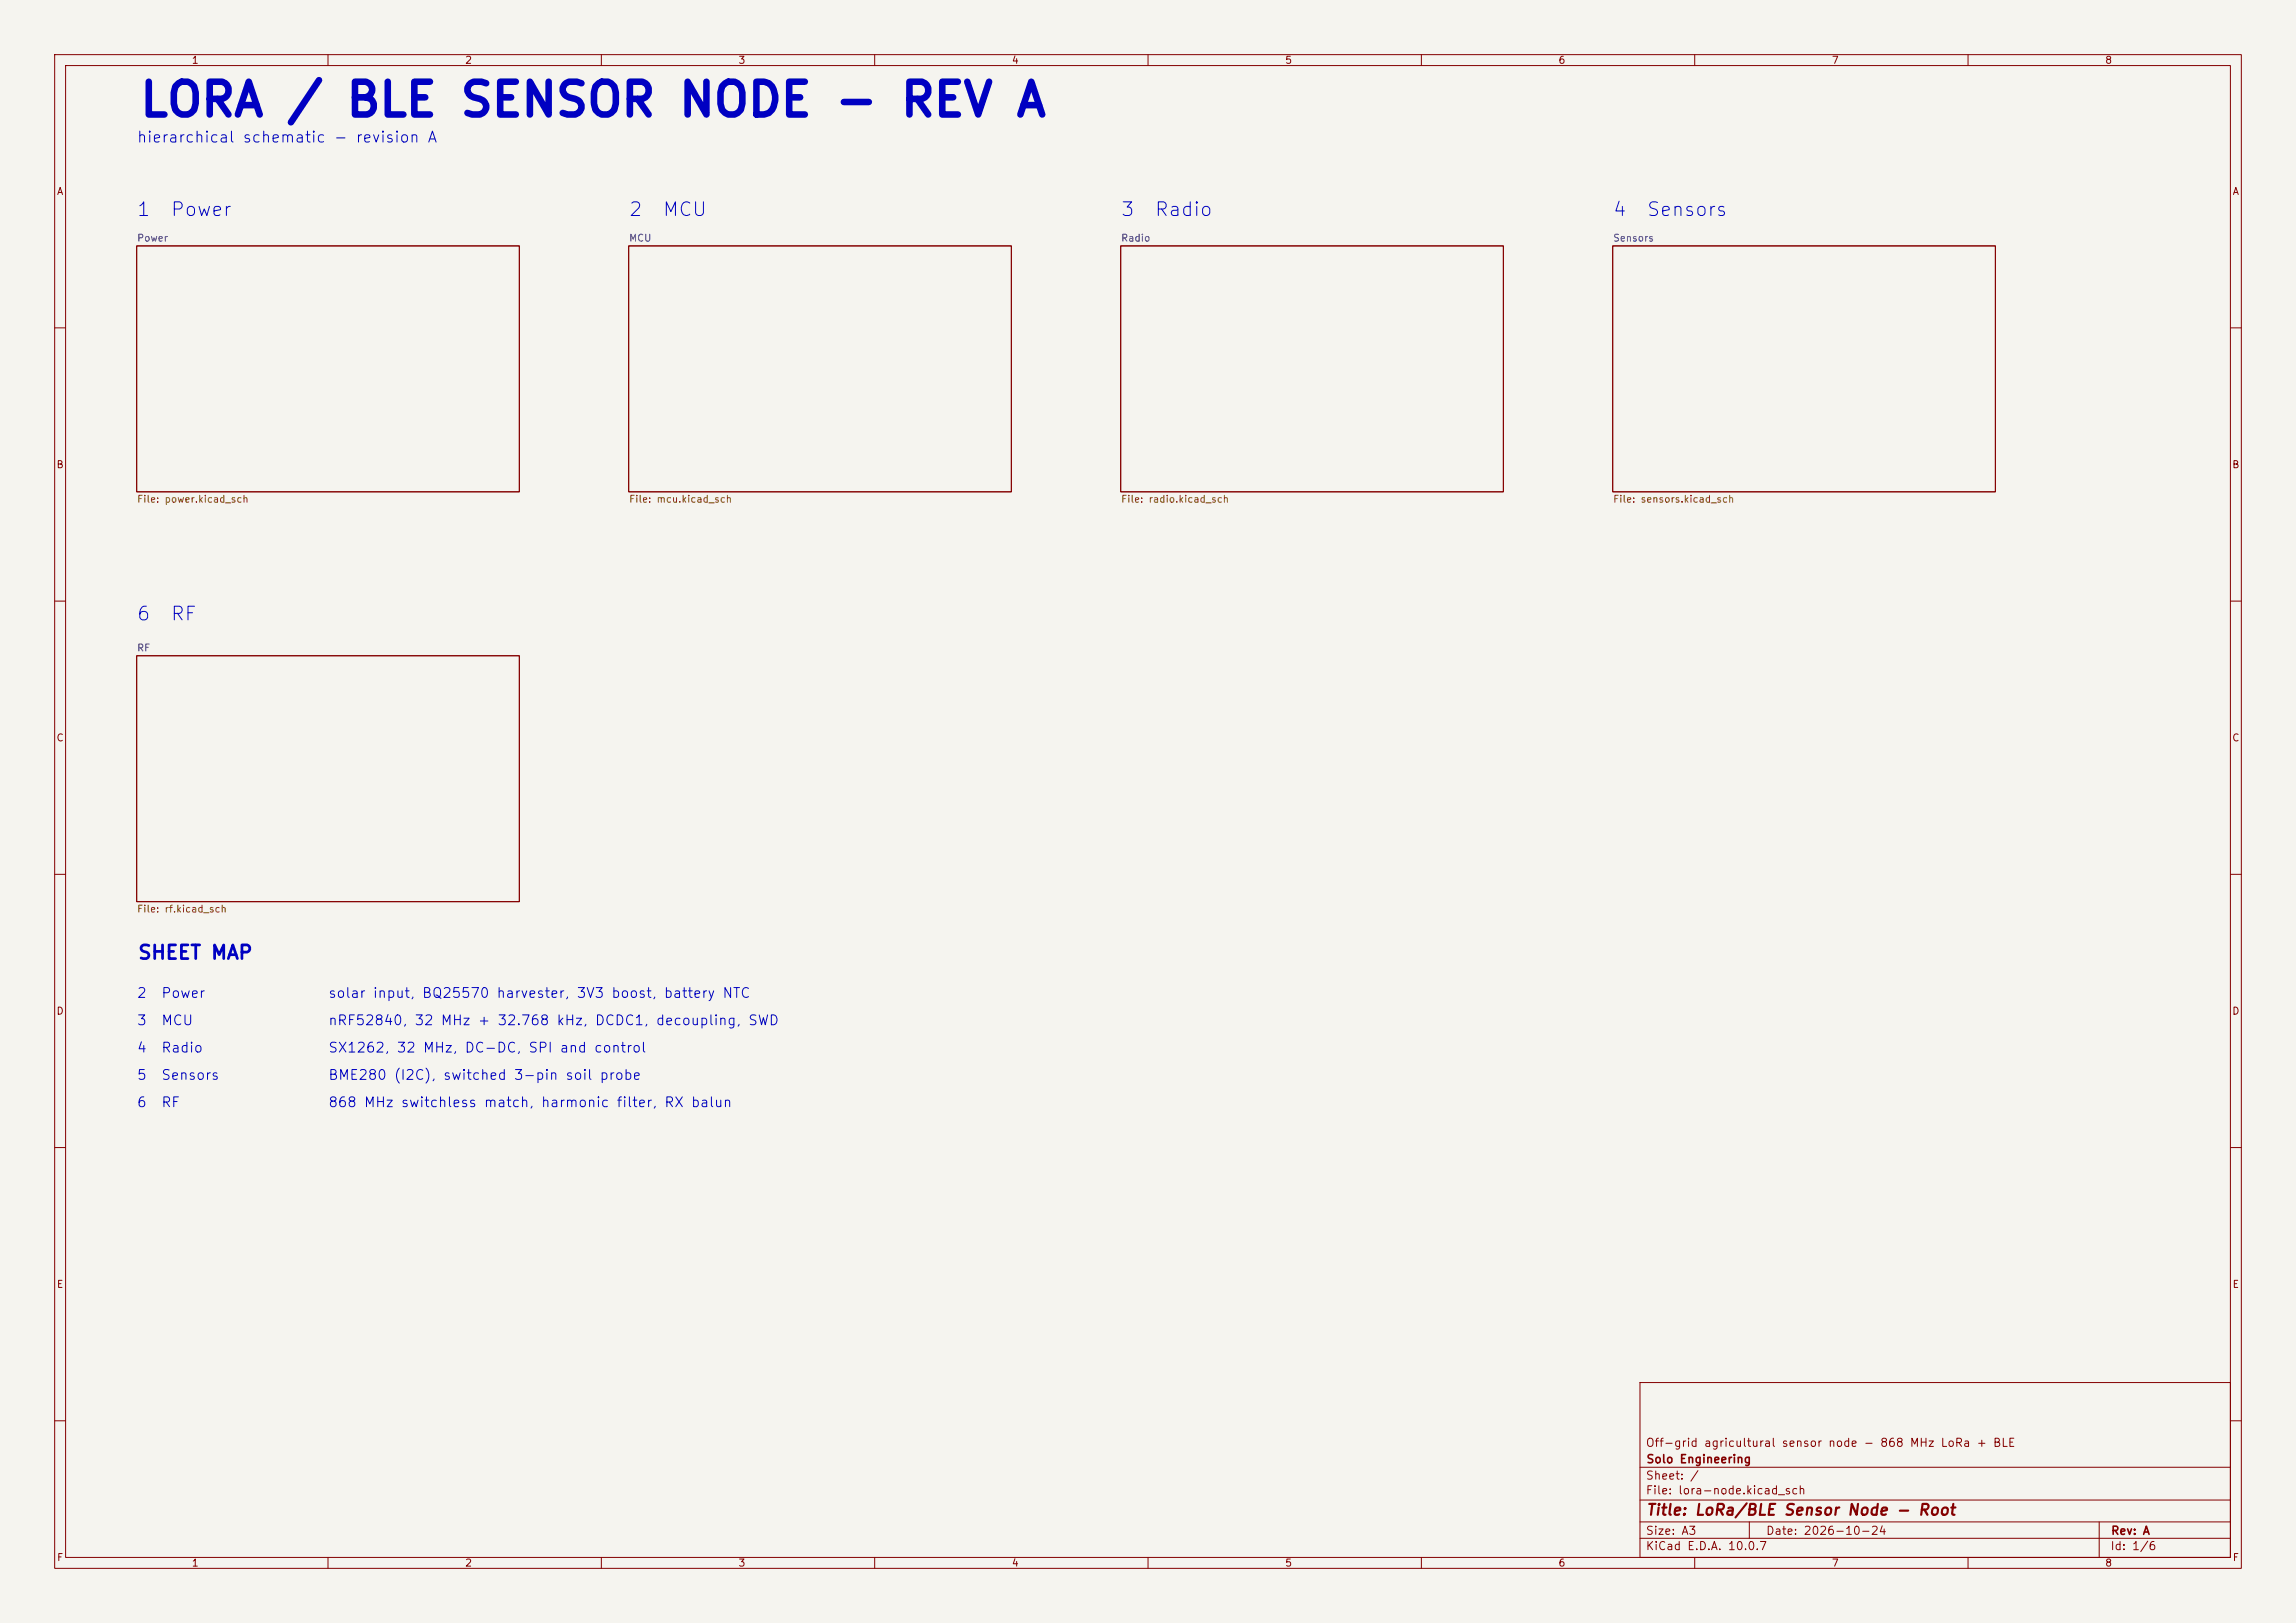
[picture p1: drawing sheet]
<svg xmlns="http://www.w3.org/2000/svg" width="420mm" height="297mm" viewBox="0 0 420 297" stroke-linecap="round" stroke-linejoin="round" font-family="sans-serif">
<defs><g id="words">
<text font-size="6" fill="#0000c2" x="25.2" y="22.8">LORA / BLE SENSOR NODE - REV A</text>
<g font-size="2.5" fill="#0000c2">
<text x="24.9" y="40.2">1</text>
<text x="31" y="40.2">Power</text>
<text x="114.9" y="40.2">2</text>
<text x="121" y="40.2">MCU</text>
<text x="204.9" y="40.2">3</text>
<text x="211" y="40.2">Radio</text>
<text x="294.9" y="40.2">4</text>
<text x="301" y="40.2">Sensors</text>
<text x="24.9" y="114.2">6</text>
<text x="31" y="114.2">RF</text>
<text x="25.1" y="176.2">SHEET MAP</text>
</g>
<text font-size="2" fill="#0000c2" x="24.9" y="26.6">hierarchical schematic - revision A</text>
<text font-size="2" fill="#840000" x="301" y="277.8">Title: LoRa/BLE Sensor Node - Root</text>
<g font-size="1.8" fill="#0000c2">
<text x="24.9" y="183.1">2</text>
<text x="29.4" y="183.1">Power</text>
<text x="59.9" y="183.1">solar input, BQ25570 harvester, 3V3 boost, battery NTC</text>
<text x="24.9" y="188.1">3</text>
<text x="29.4" y="188.1">MCU</text>
<text x="59.9" y="188.1">nRF52840, 32 MHz + 32.768 kHz, DCDC1, decoupling, SWD</text>
<text x="24.9" y="193.1">4</text>
<text x="29.4" y="193.1">Radio</text>
<text x="59.9" y="193.1">SX1262, 32 MHz, DC-DC, SPI and control</text>
<text x="24.9" y="203.1">6</text>
<text x="24.9" y="198.1">5</text>
<text x="29.4" y="203.1">RF</text>
<text x="29.4" y="198.1">Sensors</text>
<text x="59.9" y="203.1">868 MHz switchless match, harmonic filter, RX balun</text>
<text x="59.9" y="198.1">BME280 (I2C), switched 3-pin soil probe</text>
</g>
<g font-size="1.5" fill="#840000">
<text x="300.9" y="265.1">Off-grid agricultural sensor node - 868 MHz LoRa + BLE</text>
<text x="301" y="268.1">Solo Engineering</text>
<text x="300.9" y="273.8">File: lora-node.kicad_sch</text>
<text x="300.9" y="271.1">Sheet: /</text>
<text x="300.9" y="281.2">Size: A3</text>
<text x="322.9" y="281.2">Date: 2026-10-24</text>
<text x="386" y="281.2">Rev: A</text>
<text x="300.9" y="284">KiCad E.D.A. 10.0.7</text>
<text x="385.9" y="284">Id: 1/6</text>
</g>
<g font-size="1.3" fill="#840000">
<text x="35" y="12">1</text>
<text x="85" y="12">2</text>
<text x="135" y="12">3</text>
<text x="185" y="12">4</text>
<text x="235" y="12">5</text>
<text x="285" y="12">6</text>
<text x="335" y="12">7</text>
<text x="385" y="12">8</text>
<text x="10.3" y="36">A</text>
<text x="408.3" y="36">A</text>
<text x="10.2" y="86">B</text>
<text x="408.2" y="86">B</text>
<text x="10.2" y="136">C</text>
<text x="408.2" y="136">C</text>
<text x="10.2" y="186">D</text>
<text x="408.2" y="186">D</text>
<text x="10.3" y="236">E</text>
<text x="408.3" y="236">E</text>
<text x="10.3" y="286">F</text>
<text x="35" y="287">1</text>
<text x="85" y="287">2</text>
<text x="135" y="287">3</text>
<text x="185" y="287">4</text>
<text x="235" y="287">5</text>
<text x="285" y="287">6</text>
<text x="335" y="287">7</text>
<text x="385" y="287">8</text>
<text x="408.3" y="286">F</text>
</g>
<g font-size="1.3" fill="#006464">
<text x="25" y="44.5">Power</text>
<text x="115" y="44.5">MCU</text>
<text x="205" y="44.5">Radio</text>
<text x="295" y="44.5">Sensors</text>
<text x="25" y="119.5">RF</text>
</g>
<g font-size="1.3" fill="#725600">
<text x="25" y="92.3">File: power.kicad_sch</text>
<text x="115" y="92.3">File: mcu.kicad_sch</text>
<text x="205" y="92.3">File: radio.kicad_sch</text>
<text x="295" y="92.3">File: sensors.kicad_sch</text>
<text x="25" y="167.3">File: rf.kicad_sch</text>
</g>
</g></defs>
<path d="M0 0h420v297h-420z" fill="#f5f4ef" stroke="#f5f4ef" stroke-width=".18"/>
<g fill="none" stroke="#840000" stroke-width=".18">
<path d="M10 10h400v277h-400zM12 12h396v273h-396zM60 10v2M110 10v2M160 10v2M210 10v2M260 10v2M310 10v2M360 10v2M25 45h70v45h-70zM115 45h70v45h-70zM205 45h70v45h-70z"/>
<path d="M295 45h70v45h-70zM10 60h2M408 60h2M10 110h2M408 110h2M25 120h70v45h-70zM10 160h2M408 160h2M10 210h2M408 210h2M300 253h108v32h-108zM10 260h2"/>
<path d="M300 278.5h108M300 274.5h108M300 268.5h108M320 278.5v3M384 278.5v6.5M408 260h2M60 285v2M110 285v2M160 285v2M210 285v2M260 285v2M300 281.5h108"/>
<path d="M310 285v2M360 285v2"/>
</g>
<use href="#words"/>
</svg>
